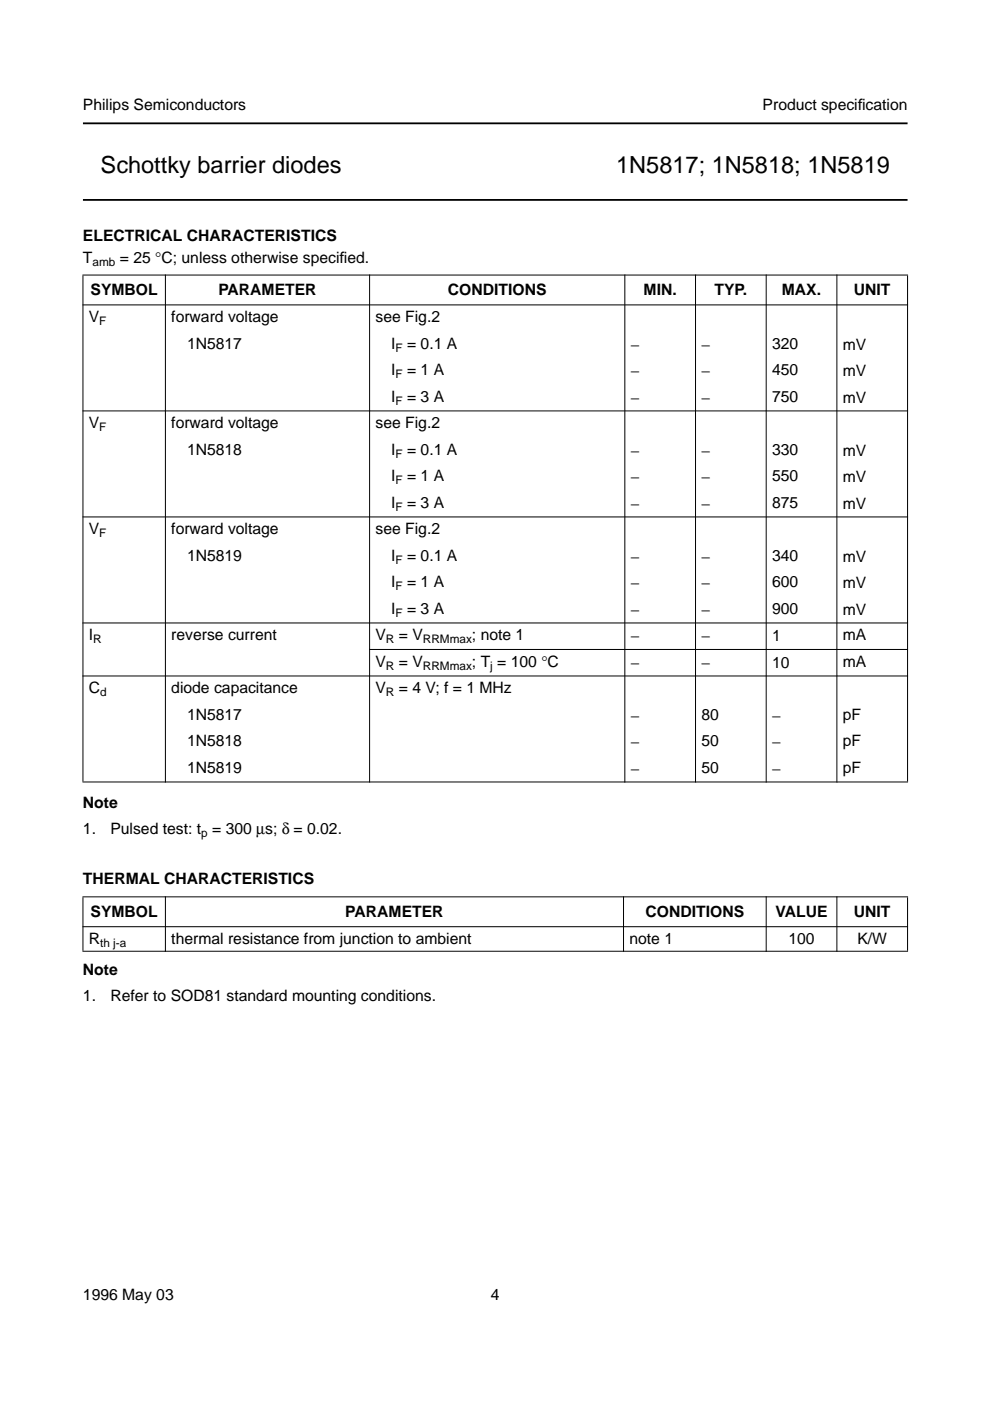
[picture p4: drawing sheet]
<svg xmlns="http://www.w3.org/2000/svg" width="210mm" height="297mm" viewBox="0 0 210 297" stroke-linecap="round" stroke-linejoin="round" font-family="sans-serif">
<defs><g id="words">
<g font-size="5">
<text x="21.3" y="36.6">Schottky barrier diodes</text>
<text x="130.6" y="36.6">1N5817; 1N5818; 1N5819</text>
</g>
<g font-size="3.3">
<text x="17.6" y="23.4">Philips Semiconductors</text>
<text x="161.7" y="23.4">Product specif</text>
<text x="181.9" y="23.4">ication</text>
<text x="17.6" y="51.1">ELECTRICAL CHARACTERISTICS</text>
<text x="17.6" y="55.8">T</text>
<text x="25.4" y="55.8">= 25 °C; unless otherwise specif</text>
<text x="72" y="55.8">ied.</text>
<text x="19.2" y="62.6">SYMBOL</text>
<text x="46.3" y="62.6">PARAMETER</text>
<text x="95" y="62.6">CONDITIONS</text>
<text x="136.5" y="62.6">MIN.</text>
<text x="151.5" y="62.6">TYP.</text>
<text x="165.8" y="62.6">MAX.</text>
<text x="181" y="62.6">UNIT</text>
<text x="18.8" y="68.3">V</text>
<text x="36.3" y="68.3">forward voltage</text>
<text x="79.6" y="68.3">see Fig.2</text>
<text x="39.7" y="73.9">1N5817</text>
<text x="82.9" y="73.9">I</text>
<text x="86.3" y="73.9">= 0.1 A</text>
<text x="133.7" y="74.1">−</text>
<text x="148.7" y="74.1">−</text>
<text x="163.7" y="73.9">320</text>
<text x="178.7" y="74.1">mV</text>
<text x="82.9" y="79.6">I</text>
<text x="86.3" y="79.6">= 1 A</text>
<text x="133.7" y="79.8">−</text>
<text x="148.7" y="79.8">−</text>
<text x="163.7" y="79.6">450</text>
<text x="178.7" y="79.8">mV</text>
<text x="82.9" y="85.2">I</text>
<text x="86.3" y="85.2">= 3 A</text>
<text x="133.7" y="85.4">−</text>
<text x="148.7" y="85.4">−</text>
<text x="163.7" y="85.2">750</text>
<text x="178.7" y="85.4">mV</text>
<text x="18.8" y="90.8">V</text>
<text x="36.3" y="90.8">forward voltage</text>
<text x="79.6" y="90.8">see Fig.2</text>
<text x="39.7" y="96.4">1N5818</text>
<text x="82.9" y="96.4">I</text>
<text x="86.3" y="96.4">= 0.1 A</text>
<text x="133.7" y="96.6">−</text>
<text x="148.7" y="96.6">−</text>
<text x="163.7" y="96.4">330</text>
<text x="178.7" y="96.6">mV</text>
<text x="82.9" y="102">I</text>
<text x="82.9" y="107.7">I</text>
<text x="86.3" y="102">= 1 A</text>
<text x="86.3" y="107.7">= 3 A</text>
<text x="133.7" y="102.2">−</text>
<text x="133.7" y="107.9">−</text>
<text x="148.7" y="102.2">−</text>
<text x="148.7" y="107.9">−</text>
<text x="163.7" y="102">550</text>
<text x="163.7" y="107.7">875</text>
<text x="178.7" y="102.2">mV</text>
<text x="178.7" y="107.9">mV</text>
<text x="18.8" y="113.3">V</text>
<text x="36.3" y="113.3">forward voltage</text>
<text x="79.6" y="113.3">see Fig.2</text>
<text x="39.7" y="118.9">1N5819</text>
<text x="82.9" y="118.9">I</text>
<text x="86.3" y="118.9">= 0.1 A</text>
<text x="133.7" y="119.1">−</text>
<text x="148.7" y="119.1">−</text>
<text x="163.7" y="118.9">340</text>
<text x="178.7" y="119.1">mV</text>
<text x="82.9" y="124.5">I</text>
<text x="86.3" y="124.5">= 1 A</text>
<text x="133.7" y="124.7">−</text>
<text x="148.7" y="124.7">−</text>
<text x="163.7" y="124.5">600</text>
<text x="178.7" y="124.7">mV</text>
<text x="82.9" y="130.1">I</text>
<text x="86.3" y="130.1">= 3 A</text>
<text x="133.7" y="130.3">−</text>
<text x="148.7" y="130.3">−</text>
<text x="163.7" y="130.1">900</text>
<text x="178.7" y="130.3">mV</text>
<text x="18.8" y="135.8">I</text>
<text x="36.3" y="135.8">reverse current</text>
<text x="79.6" y="135.8">V</text>
<text x="84.6" y="135.8">= V</text>
<text x="100.1" y="135.8">; note 1</text>
<text x="133.7" y="136">−</text>
<text x="148.7" y="136">−</text>
<text x="163.7" y="136">1</text>
<text x="178.7" y="135.8">mA</text>
<text x="79.6" y="141.4">V</text>
<text x="84.6" y="141.4">= V</text>
<text x="100.1" y="141.4">; T = 100 °C</text>
<text x="133.7" y="141.6">−</text>
<text x="148.7" y="141.6">−</text>
<text x="163.7" y="141.6">10</text>
<text x="178.7" y="141.4">mA</text>
<text x="18.8" y="147">C</text>
<text x="36.3" y="147">diode capacitance</text>
<text x="79.6" y="147">V</text>
<text x="84.6" y="147">= 4 V; f = 1 MHz</text>
<text x="39.7" y="152.6">1N5817</text>
<text x="133.7" y="152.8">−</text>
<text x="148.7" y="152.6">80</text>
<text x="163.7" y="152.8">−</text>
<text x="178.7" y="152.6">pF</text>
<text x="39.7" y="158.2">1N5818</text>
<text x="133.7" y="158.4">−</text>
<text x="148.7" y="158.2">50</text>
<text x="163.7" y="158.4">−</text>
<text x="178.7" y="158.2">pF</text>
<text x="39.7" y="163.9">1N5819</text>
<text x="133.7" y="164.1">−</text>
<text x="148.7" y="163.9">50</text>
<text x="163.7" y="164.1">−</text>
<text x="178.7" y="163.9">pF</text>
<text x="17.6" y="171.4">Note</text>
<text x="17.6" y="176.8">1.</text>
<text x="23.4" y="176.8">Pulsed test: t = 300 µs; δ = 0.02.</text>
<text x="17.6" y="187.4">THERMAL CHARACTERISTICS</text>
<text x="19.2" y="194.5">SYMBOL</text>
<text x="73.2" y="194.5">PARAMETER</text>
<text x="136.9" y="194.5">CONDITIONS</text>
<text x="164.4" y="194.5">VALUE</text>
<text x="181" y="194.5">UNIT</text>
<text x="18.8" y="200.2">R</text>
<text x="36.3" y="200.2">thermal resistance from junction to ambient</text>
<text x="133.5" y="200.2">note 1</text>
<text x="167.2" y="200.2">100</text>
<text x="181.8" y="200.2">K/W</text>
<text x="17.6" y="206.8">Note</text>
<text x="17.6" y="212.2">1.</text>
<text x="23.4" y="212.2">Refer to SOD81 standard mounting conditions.</text>
<text x="17.6" y="275.6">1996 May 03</text>
<text x="104.1" y="275.6">4</text>
</g>
<g font-size="2.5">
<text x="19.6" y="56.4">amb</text>
<text x="21.1" y="68.9">F</text>
<text x="83.9" y="74.5">F</text>
<text x="83.9" y="80.2">F</text>
<text x="83.9" y="85.8">F</text>
<text x="21.1" y="91.4">F</text>
<text x="83.9" y="97">F</text>
<text x="83.9" y="102.6">F</text>
<text x="21.1" y="113.9">F</text>
<text x="83.9" y="108.3">F</text>
<text x="83.9" y="119.5">F</text>
<text x="83.9" y="125.1">F</text>
<text x="83.9" y="130.7">F</text>
<text x="19.8" y="136.4">R</text>
<text x="81.8" y="136.4">R</text>
<text x="89.7" y="136.4">RRMmax</text>
<text x="81.8" y="142">R</text>
<text x="89.7" y="142">RRMmax</text>
<text x="103.9" y="142">j</text>
<text x="21.2" y="147.6">d</text>
<text x="81.8" y="147.6">R</text>
<text x="42.7" y="177.4">p</text>
<text x="21.2" y="200.8">th j-a</text>
</g>
</g></defs>
<path d="M17.6 26.2h174.8M17.6 42.4h174.8" fill="none" stroke="#000" stroke-width=".38"/>
<g fill="#000" stroke="#000" stroke-width=".21">
<path d="M17.5 58.3h175zM17.5 64.6h175zM17.5 87.1h175zM17.5 109.6h175zM17.5 132.1h175zM78.3 137.7h114.2zM17.5 143.3h175zM17.6 58.4v107.3zM35.1 58.2v107.7zM78.4 58.2v107.7zM132.5 58.2v107.7zM147.5 58.2v107.7z"/>
<path d="M162.5 58.2v107.7zM177.4 58.2v107.7zM192.4 58.4v107.3zM17.5 165.8h175zM17.5 190.2h175zM17.5 196.5h175zM17.6 190.3v11.3zM35.1 190v11.8zM132.2 190v11.8zM162.5 190v11.8zM177.4 190v11.8zM192.4 190.3v11.3z"/>
<path d="M17.5 201.7h175z"/>
</g>
<use href="#words"/>
</svg>
